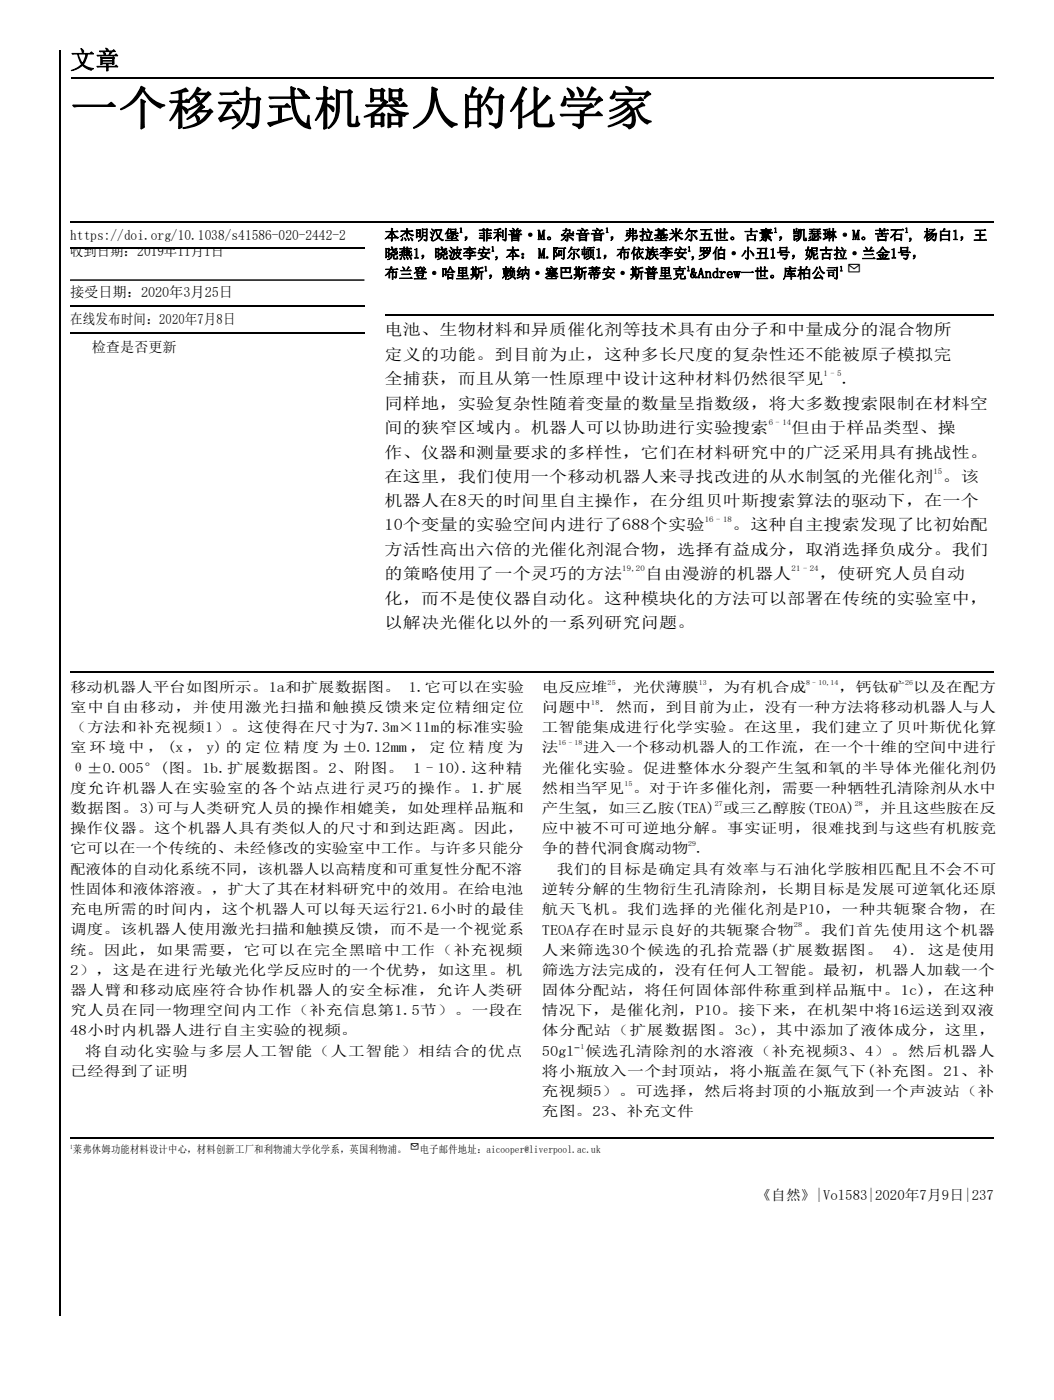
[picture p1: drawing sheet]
<svg xmlns="http://www.w3.org/2000/svg" width="210mm" height="279mm" viewBox="0 0 210 279" stroke-linecap="round" stroke-linejoin="round" font-family="sans-serif">
<defs><g id="words">
<text font-size="9.2" x="14" y="24.8">一个移动式机器人的化学家</text>
<text font-size="5" x="14" y="13.6">文章</text>
<g font-size="3.2">
<text x="76.7" y="66.9">电池、生物材料和异质催化剂等技术具有由分子和中量成分的混合物所</text>
<text x="76.7" y="71.7">定义的功能。到目前为止，这种多长尺度的复杂性还不能被原子模拟完</text>
<text x="76.7" y="76.6">全捕获，而且从第一性原理中设计这种材料仍然很罕见</text>
<text x="167.8" y="76.6">.</text>
<text x="76.7" y="81.5">同样地，实验复杂性随着变量的数量呈指数级，将大多数搜索限制在材料空</text>
<text x="76.7" y="86.3">间的狭窄区域内。机器人可以协助进行实验搜索</text>
<text x="157.8" y="86.3">但由于样品类型、操</text>
<text x="76.7" y="91.2">作、仪器和测量要求的多样性，它们在材料研究中的广泛采用具有挑战性。</text>
<text x="76.7" y="96">在这里，我们使用一个移动机器人来寻找改进的从水制氢的光催化剂 。该</text>
<text x="76.7" y="100.9">机器人在8天的时间里自主操作，在分组贝叶斯搜索算法的驱动下，在一个</text>
<text x="76.7" y="105.7">10个变量的实验空间内进行了688个实验</text>
<text x="145.9" y="105.7">。这种自主搜索发现了比初始配</text>
<text x="76.7" y="110.6">方活性高出六倍的光催化剂混合物，选择有益成分，取消选择负成分。我们</text>
<text x="76.7" y="115.5">的策略使用了一个灵巧的方法</text>
<text x="128.6" y="115.5">自由漫游的机器人</text>
<text x="163.3" y="115.5">，使研究人员自动</text>
<text x="76.7" y="120.3">化，而不是使仪器自动化。这种模块化的方法可以部署在传统的实验室中，</text>
<text x="76.7" y="125.2">以解决光催化以外的一系列研究问题。</text>
</g>
<g font-size="2.8">
<text x="14" y="47.8">https://doi.org/10.1038/s41586-020-2442-2</text>
<text x="76.6" y="47.8">本杰明汉堡 ，菲利普·M。杂音音 ，弗拉基米尔五世。古素 ，凯瑟琳·M。苦石 , 杨白1，王</text>
<text x="14" y="51">收到日期：2019年11月1日</text>
<text x="76.6" y="51.5">晓燕1，晓波李安 , 本： M.阿尔顿1，布依族李安 ,罗伯·小丑1号，妮古拉·兰金1号，</text>
<text x="14" y="59.1">接受日期：2020年3月25日</text>
<text x="76.7" y="55.4">布兰登·哈里斯 ，赖纳·塞巴斯蒂安·斯普里克 &amp;Andrew一世。库柏公司</text>
<text x="168.9" y="54.4">✉</text>
<text x="14" y="64.5">在线发布时间：2020年7月8日</text>
<text x="18.3" y="70.1">检查是否更新</text>
<text x="14" y="137.9">移动机器人平台如图所示。1a和扩展数据图。 1.它可以在实验</text>
<text x="108" y="137.9">电反应堆 ，光伏薄膜 ，为有机合成</text>
<text x="167.2" y="137.9">，钙钛矿 以及在配方</text>
<text x="14" y="141.9">室中自由移动，并使用激光扫描和触摸反馈来定位精细定位</text>
<text x="108" y="141.9">问题中 . 然而，到目前为止，没有一种方法将移动机器人与人</text>
<text x="14" y="145.9">（方法和补充视频1）。这使得在尺寸为7.3m×11m的标准实验</text>
<text x="14" y="150">室 环 境 中 ， (x ， y) 的 定 位 精 度 为 ±0.12mm ， 定 位 精 度 为</text>
<text x="108" y="145.9">工智能集成进行化学实验。在这里，我们建立了贝叶斯优化算</text>
<text x="108" y="150">法</text>
<text x="116.2" y="150">进入一个移动机器人的工作流，在一个十维的空间中进行</text>
<text x="14" y="154">θ±0.005°(图。1b.扩展数据图。2、附图。 1–10).这种精</text>
<text x="108" y="154">光催化实验。促进整体水分裂产生氢和氧的半导体光催化剂仍</text>
<text x="14" y="158">度允许机器人在实验室的各个站点进行灵巧的操作。1.扩展</text>
<text x="108" y="158">然相当罕见 。对于许多催化剂，需要一种牺牲孔清除剂从水中</text>
<text x="14" y="162.1">数据图。3)可与人类研究人员的操作相媲美，如处理样品瓶和</text>
<text x="14" y="166.1">操作仪器。这个机器人具有类似人的尺寸和到达距离。因此，</text>
<text x="108" y="162.1">产生氢，如三乙胺(TEA) 或三乙醇胺(TEOA) ，并且这些胺在反</text>
<text x="108" y="166.1">应中被不可可逆地分解。事实证明，很难找到与这些有机胺竞</text>
<text x="14" y="170.1">它可以在一个传统的、未经修改的实验室中工作。与许多只能分</text>
<text x="108" y="170.1">争的替代洞食腐动物 .</text>
<text x="14" y="174.1">配液体的自动化系统不同，该机器人以高精度和可重复性分配不溶</text>
<text x="14" y="178.2">性固体和液体溶液。，扩大了其在材料研究中的效用。在给电池</text>
<text x="108" y="178.2">逆转分解的生物衍生孔清除剂，长期目标是发展可逆氧化还原</text>
<text x="111" y="174.2">我们的目标是确定具有效率与石油化学胺相匹配且不会不可</text>
<text x="14" y="182.2">充电所需的时间内，这个机器人可以每天运行21.6小时的最佳</text>
<text x="108" y="182.2">航天飞机。我们选择的光催化剂是P10，一种共轭聚合物，在</text>
<text x="14" y="186.2">调度。该机器人使用激光扫描和触摸反馈，而不是一个视觉系</text>
<text x="14" y="190.3">统。因此，如果需要，它可以在完全黑暗中工作（补充视频</text>
<text x="108" y="186.3">TEOA存在时显示良好的共轭聚合物 。我们首先使用这个机器</text>
<text x="108" y="190.3">人来筛选30个候选的孔拾荒器(扩展数据图。 4). 这是使用</text>
<text x="14" y="194.3">2），这是在进行光敏光化学反应时的一个优势，如这里。机</text>
<text x="108" y="194.3">筛选方法完成的，没有任何人工智能。最初，机器人加载一个</text>
<text x="14" y="198.3">器人臂和移动底座符合协作机器人的安全标准，允许人类研</text>
<text x="14" y="202.3">究人员在同一物理空间内工作（补充信息第1.5节）。一段在</text>
<text x="108" y="198.3">固体分配站，将任何固体部件称重到样品瓶中。1c)，在这种</text>
<text x="108" y="202.4">情况下，是催化剂，P10。接下来，在机架中将16运送到双液</text>
<text x="14" y="206.4">48小时内机器人进行自主实验的视频。</text>
<text x="108" y="206.4">体分配站（扩展数据图。3c)，其中添加了液体成分，这里，</text>
<text x="14" y="214.5">已经得到了证明</text>
<text x="17" y="210.5">将自动化实验与多层人工智能（人工智能）相结合的优点</text>
<text x="108" y="210.4">50gl</text>
<text x="108" y="214.4">将小瓶放入一个封顶站，将小瓶盖在氮气下(补充图。21、补</text>
<text x="116.6" y="210.4">候选孔清除剂的水溶液（补充视频3、4）。然后机器人</text>
<text x="108" y="218.5">充视频5）。可选择，然后将封顶的小瓶放到一个声波站（补</text>
<text x="108" y="222.5">充图。23、补充文件</text>
<text x="150.7" y="239.2">《自然》|Vol583|2020年7月9日|237</text>
</g>
<g font-size="2.1">
<text x="14.5" y="229.9">莱弗休姆功能材料设计中心，材料创新工厂和利物浦大学化学系，英国利物浦。</text>
<text x="81.7" y="229.2">✉</text>
<text x="83.7" y="229.9">电子邮件地址：aicooper@liverpool.ac.uk</text>
</g>
<text font-size="1.8" x="114.5" y="209.4">−</text>
<g font-size="1.6">
<text x="164.2" y="74.9">1–5</text>
<text x="153.2" y="84.7">6–14</text>
<text x="186.1" y="94.4">15</text>
<text x="140.5" y="104.1">16–18</text>
<text x="124" y="113.9">19,20</text>
<text x="157.8" y="113.9">21–24</text>
</g>
<g font-size="1.4">
<text x="91.5" y="46.4">1</text>
<text x="120.6" y="46.4">1</text>
<text x="154.2" y="46.4">1</text>
<text x="180.3" y="46.4">1</text>
<text x="97.9" y="50.1">1</text>
<text x="137" y="50.1">1</text>
<text x="96.5" y="54">1</text>
<text x="136.9" y="54">1</text>
<text x="167.3" y="54">1</text>
<text x="121.1" y="136.5">25</text>
<text x="139.3" y="136.5">13</text>
<text x="160.7" y="136.5">8–10,14</text>
<text x="180.4" y="136.5">26</text>
<text x="117.9" y="140.5">18</text>
<text x="111.3" y="148.6">16–18</text>
<text x="124.5" y="156.7">15</text>
<text x="142.5" y="160.7">27</text>
<text x="170.4" y="160.7">28</text>
<text x="137.2" y="168.7">29</text>
<text x="158.2" y="184.8">28</text>
<text x="115.7" y="209">1</text>
</g>
<text font-size="1.2" x="14" y="229">1</text>
</g></defs>
<path d="M12 10v252.3M14.1 15.5h183.9M14 44.2h184M14 49.4h58.7M14 61h58.7M14 66.4h58.7M76.7 62.7h121.3M14 134h184M14 226.8h184" fill="none" stroke="#000" stroke-width=".21"/>
<path d="M14 55.8h58.6" fill="none" stroke="#000" stroke-width=".3"/>
<use href="#words"/>
</svg>
